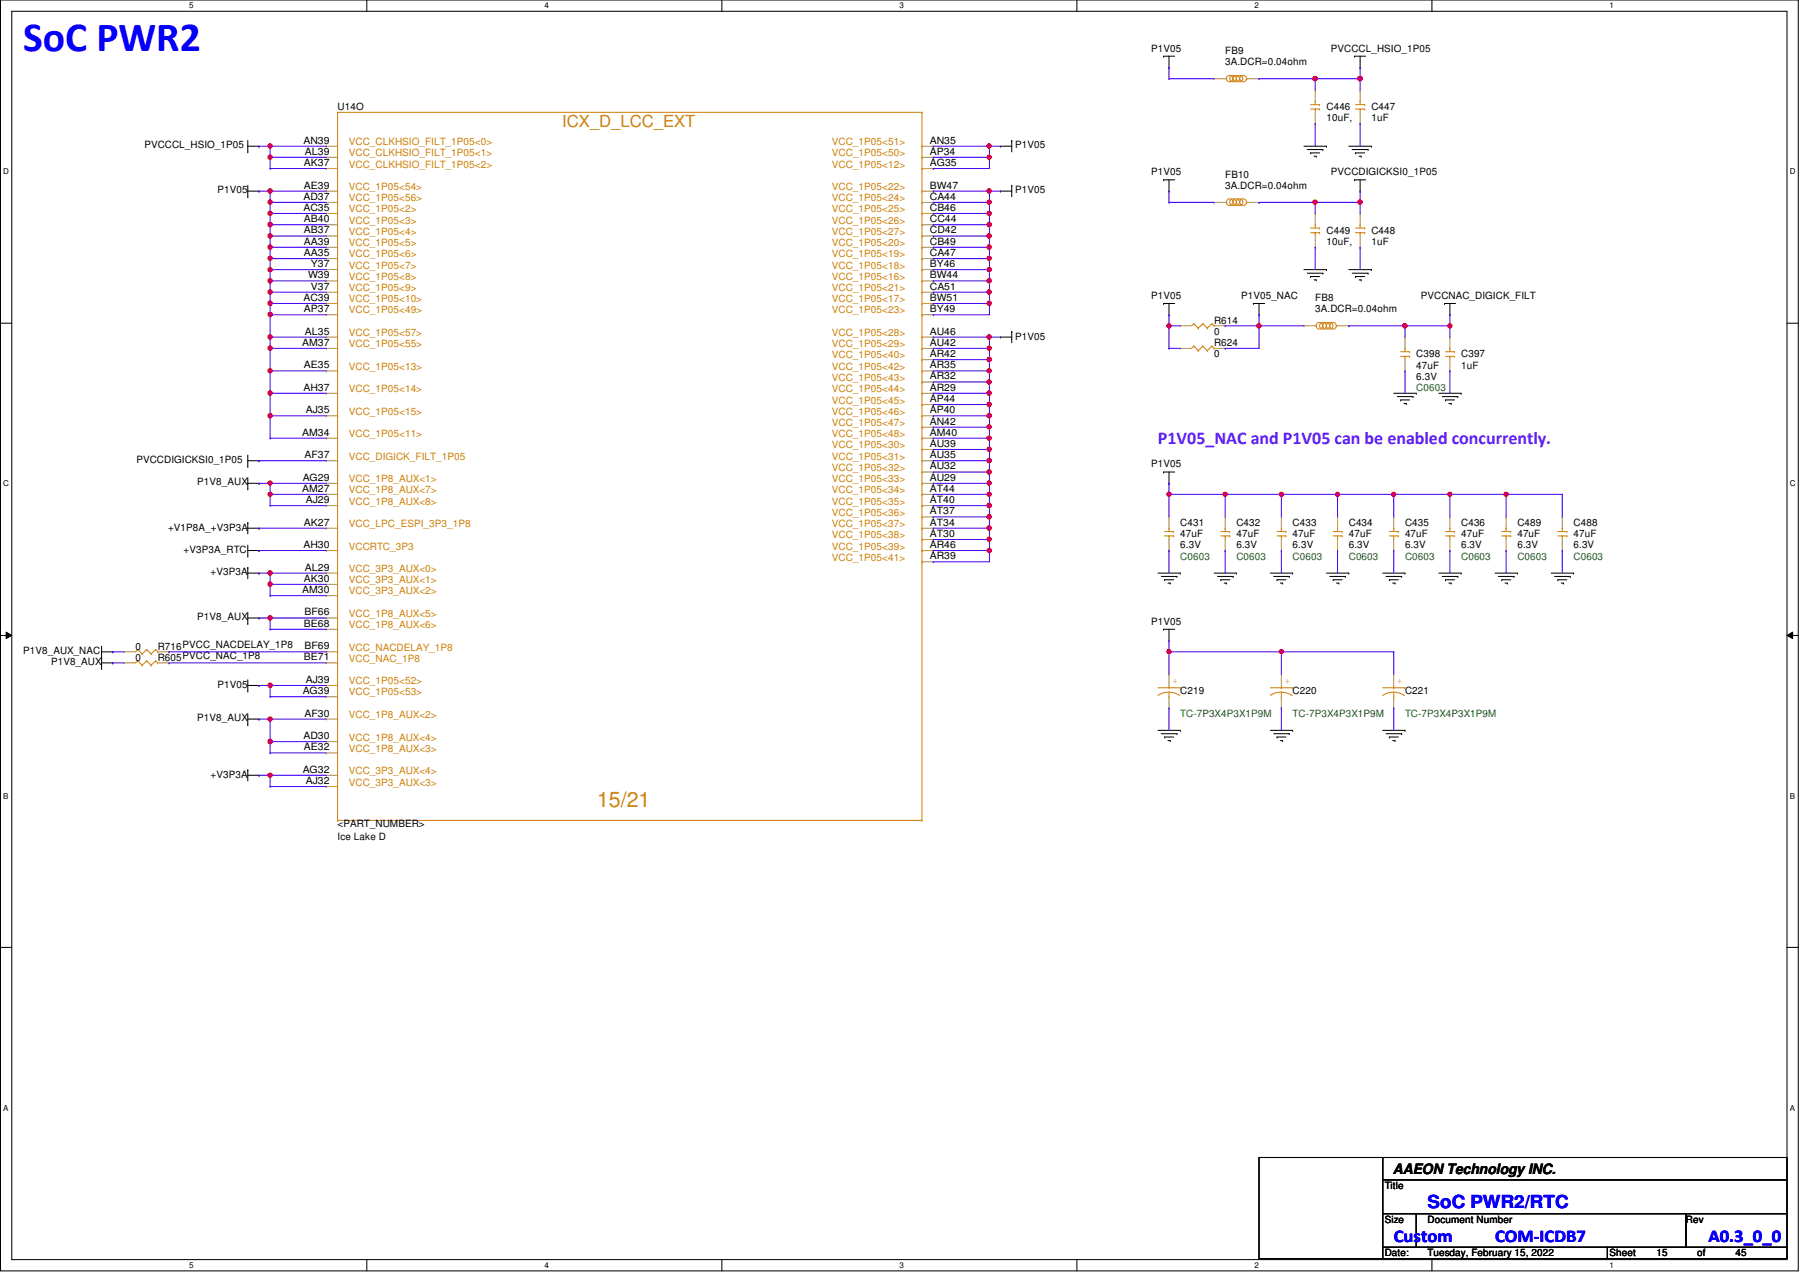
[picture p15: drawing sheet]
<svg xmlns="http://www.w3.org/2000/svg" width="297mm" height="210mm" viewBox="0 0 297 210" stroke-linecap="round" stroke-linejoin="round" font-family="sans-serif">
<defs><g id="words">
<text font-size="6.9" fill="#00f" x="3.8" y="8.4">SoC PWR2</text>
<text font-size="3.5" fill="#cc8006" x="98.5" y="133.1">15/21</text>
<text font-size="3" fill="#8000ff" x="191.1" y="73.3">P1V05_NAC and P1V05 can be enabled concurrently.</text>
<g font-size="3" fill="#00f">
<text x="235.6" y="199.3">SoC PWR2/RTC</text>
<text x="230" y="204.9">Custom</text>
<text x="246.7" y="204.9">COM-ICDB7</text>
<text x="281.9" y="204.9">A0.3_0_0</text>
</g>
<text font-size="2.8" fill="#cc8006" x="92.8" y="21">ICX_D_LCC_EXT</text>
<text font-size="2.4" x="229.8" y="193.8">AAEON Technology INC.</text>
<g font-size="1.7">
<text x="189.9" y="8.6">P1V05</text>
<text x="202.2" y="8.9">FB9</text>
<text x="202.2" y="10.8">3A.DCR=0.04ohm</text>
<text x="219.6" y="8.6">PVCCCL_HSIO_1P05</text>
<text x="50.1" y="23.7">AN39</text>
<text x="55.7" y="18.2">U14O</text>
<text x="153.5" y="23.7">AN35</text>
<text x="218.9" y="18.2">C446</text>
<text x="218.9" y="20">10uF,</text>
<text x="226.3" y="18.2">C447</text>
<text x="226.3" y="20">1uF</text>
<text x="23.8" y="24.5">PVCCCL_HSIO_1P05</text>
<text x="50.2" y="27.4">AK37</text>
<text x="50.3" y="25.5">AL39</text>
<text x="153.5" y="27.4">AG35</text>
<text x="153.5" y="25.5">AP34</text>
<text x="167.5" y="24.5">P1V05</text>
<text x="189.9" y="28.9">P1V05</text>
<text x="202.2" y="29.3">FB10</text>
<text x="219.6" y="28.9">PVCCDIGICKSI0_1P05</text>
<text x="35.9" y="31.9">P1V05</text>
<text x="50.1" y="34.8">AC35</text>
<text x="50.1" y="33">AD37</text>
<text x="50.2" y="31.1">AE39</text>
<text x="153.5" y="34.8">CB46</text>
<text x="153.5" y="33">CA44</text>
<text x="153.5" y="31.1">BW47</text>
<text x="167.5" y="31.9">P1V05</text>
<text x="202.2" y="31.2">3A.DCR=0.04ohm</text>
<text x="50.2" y="40.4">AA39</text>
<text x="50.2" y="38.5">AB37</text>
<text x="50.2" y="36.7">AB40</text>
<text x="153.5" y="40.4">CB49</text>
<text x="153.5" y="38.5">CD42</text>
<text x="153.5" y="36.7">CC44</text>
<text x="218.9" y="38.6">C449</text>
<text x="218.9" y="40.4">10uF,</text>
<text x="226.3" y="38.6">C448</text>
<text x="226.3" y="40.4">1uF</text>
<text x="50.2" y="42.2">AA35</text>
<text x="50.8" y="45.9">W39</text>
<text x="51.3" y="47.8">V37</text>
<text x="51.3" y="44.1">Y37</text>
<text x="153.5" y="47.8">CA51</text>
<text x="153.5" y="45.9">BW44</text>
<text x="153.5" y="44.1">BY46</text>
<text x="153.5" y="42.2">CA47</text>
<text x="50.1" y="49.7">AC39</text>
<text x="50.2" y="51.5">AP37</text>
<text x="153.5" y="51.5">BY49</text>
<text x="153.5" y="49.7">BW51</text>
<text x="189.9" y="49.3">P1V05</text>
<text x="200.4" y="53.4">R614</text>
<text x="204.8" y="49.3">P1V05_NAC</text>
<text x="217" y="49.7">FB8</text>
<text x="217" y="51.6">3A.DCR=0.04ohm</text>
<text x="234.5" y="49.3">PVCCNAC_DIGICK_FILT</text>
<text x="49.9" y="57.1">AM37</text>
<text x="50.3" y="55.2">AL35</text>
<text x="153.5" y="58.9">AR42</text>
<text x="153.5" y="57.1">AU42</text>
<text x="153.5" y="55.2">AU46</text>
<text x="167.5" y="56.2">P1V05</text>
<text x="200.4" y="57.1">R624</text>
<text x="200.4" y="59">0</text>
<text x="200.4" y="55.2">0</text>
<text x="233.7" y="59">C398</text>
<text x="241.1" y="59">C397</text>
<text x="50.1" y="64.5">AH37</text>
<text x="50.2" y="60.8">AE35</text>
<text x="153.5" y="64.5">AR29</text>
<text x="153.5" y="62.6">AR32</text>
<text x="153.5" y="60.8">AR35</text>
<text x="233.7" y="60.8">47uF</text>
<text x="233.7" y="62.7">6.3V</text>
<text x="241.1" y="60.8">1uF</text>
<text x="49.9" y="71.9">AM34</text>
<text x="50.5" y="68.2">AJ35</text>
<text x="153.5" y="71.9">AM40</text>
<text x="153.5" y="70.1">AN42</text>
<text x="153.5" y="68.2">AP40</text>
<text x="153.5" y="66.3">AP44</text>
<text x="22.5" y="76.4">PVCCDIGICKSI0_1P05</text>
<text x="50.2" y="75.6">AF37</text>
<text x="153.5" y="77.5">AU32</text>
<text x="153.5" y="75.6">AU35</text>
<text x="153.5" y="73.7">AU39</text>
<text x="189.9" y="77.1">P1V05</text>
<text x="32.6" y="80.1">P1V8_AUX</text>
<text x="49.9" y="81.2">AM27</text>
<text x="50" y="79.3">AG29</text>
<text x="50.5" y="83">AJ29</text>
<text x="153.5" y="83">AT40</text>
<text x="153.5" y="81.2">AT44</text>
<text x="153.5" y="79.3">AU29</text>
<text x="27.7" y="87.5">+V1P8A_+V3P3A</text>
<text x="50.2" y="86.7">AK27</text>
<text x="153.5" y="88.6">AT30</text>
<text x="153.5" y="86.7">AT34</text>
<text x="153.5" y="84.9">AT37</text>
<text x="194.8" y="86.8">C431</text>
<text x="194.8" y="88.6">47uF</text>
<text x="204" y="86.8">C432</text>
<text x="204" y="88.6">47uF</text>
<text x="213.3" y="86.8">C433</text>
<text x="213.3" y="88.6">47uF</text>
<text x="222.6" y="86.8">C434</text>
<text x="222.6" y="88.6">47uF</text>
<text x="231.9" y="86.8">C435</text>
<text x="231.9" y="88.6">47uF</text>
<text x="241.1" y="86.8">C436</text>
<text x="241.1" y="88.6">47uF</text>
<text x="250.4" y="86.8">C489</text>
<text x="250.4" y="88.6">47uF</text>
<text x="259.7" y="86.8">C488</text>
<text x="259.7" y="88.6">47uF</text>
<text x="30.3" y="91.2">+V3P3A_RTC</text>
<text x="34.8" y="95">+V3P3A</text>
<text x="50.1" y="90.4">AH30</text>
<text x="50.3" y="94.1">AL29</text>
<text x="153.5" y="92.3">AR39</text>
<text x="153.5" y="90.4">AR46</text>
<text x="194.8" y="90.5">6.3V</text>
<text x="204" y="90.5">6.3V</text>
<text x="213.3" y="90.5">6.3V</text>
<text x="222.6" y="90.5">6.3V</text>
<text x="231.9" y="90.5">6.3V</text>
<text x="241.1" y="90.5">6.3V</text>
<text x="250.4" y="90.5">6.3V</text>
<text x="259.7" y="90.5">6.3V</text>
<text x="49.9" y="97.9">AM30</text>
<text x="50.2" y="96">AK30</text>
<text x="50.2" y="101.6">BF66</text>
<text x="3.8" y="107.9">P1V8_AUX_NAC</text>
<text x="22.3" y="107.2">0</text>
<text x="26" y="107.2">R716PVCC_NACDELAY_1P8</text>
<text x="32.6" y="102.4">P1V8_AUX</text>
<text x="50.2" y="103.4">BE68</text>
<text x="50.2" y="107.1">BF69</text>
<text x="189.9" y="103.1">P1V05</text>
<text x="8.4" y="109.8">P1V8_AUX</text>
<text x="22.3" y="109.1">0</text>
<text x="26" y="109.1">R605PVCC_NAC_1P8</text>
<text x="35.9" y="113.5">P1V05</text>
<text x="50.2" y="109">BE71</text>
<text x="50.5" y="112.7">AJ39</text>
<text x="32.6" y="119">P1V8_AUX</text>
<text x="50" y="114.6">AG39</text>
<text x="50.2" y="118.2">AF30</text>
<text x="194.8" y="114.6">C219</text>
<text x="213.3" y="114.6">C220</text>
<text x="231.9" y="114.6">C221</text>
<text x="50.1" y="122">AD30</text>
<text x="50.2" y="123.8">AE32</text>
<text x="34.8" y="128.3">+V3P3A</text>
<text x="50" y="127.5">AG32</text>
<text x="50.5" y="129.4">AJ32</text>
<text x="55.7" y="136.5">&lt;PART_NUMBER&gt;</text>
<text x="55.7" y="138.7">Ice Lake D</text>
<text x="228.5" y="196.2">Title</text>
<text x="228.5" y="201.8">Size</text>
<text x="235.6" y="201.8">Document Number</text>
<text x="278.2" y="201.8">Rev</text>
<text x="228.5" y="207.3">Date:</text>
<text x="235.6" y="207.3">Tuesday, February 15, 2022</text>
<text x="265.6" y="207.3">Sheet</text>
<text x="273.4" y="207.3">15</text>
<text x="280.1" y="207.3">of</text>
<text x="286.4" y="207.3">45</text>
</g>
<g font-size="1.7" fill="#cc8006">
<text x="57.6" y="23.9">VCC_CLKHSIO_FILT_1P05&lt;0&gt;</text>
<text x="137.3" y="23.9">VCC_1P05&lt;51&gt;</text>
<text x="57.6" y="25.8">VCC_CLKHSIO_FILT_1P05&lt;1&gt;</text>
<text x="57.6" y="27.6">VCC_CLKHSIO_FILT_1P05&lt;2&gt;</text>
<text x="137.3" y="27.6">VCC_1P05&lt;12&gt;</text>
<text x="137.3" y="25.8">VCC_1P05&lt;50&gt;</text>
<text x="57.6" y="35.1">VCC_1P05&lt;2&gt;</text>
<text x="57.6" y="31.3">VCC_1P05&lt;54&gt;</text>
<text x="57.6" y="33.2">VCC_1P05&lt;56&gt;</text>
<text x="137.3" y="31.3">VCC_1P05&lt;22&gt;</text>
<text x="137.3" y="33.2">VCC_1P05&lt;24&gt;</text>
<text x="137.3" y="35.1">VCC_1P05&lt;25&gt;</text>
<text x="57.6" y="36.9">VCC_1P05&lt;3&gt;</text>
<text x="57.6" y="38.8">VCC_1P05&lt;4&gt;</text>
<text x="57.6" y="40.6">VCC_1P05&lt;5&gt;</text>
<text x="137.3" y="40.6">VCC_1P05&lt;20&gt;</text>
<text x="137.3" y="36.9">VCC_1P05&lt;26&gt;</text>
<text x="137.3" y="38.8">VCC_1P05&lt;27&gt;</text>
<text x="57.6" y="42.5">VCC_1P05&lt;6&gt;</text>
<text x="57.6" y="44.3">VCC_1P05&lt;7&gt;</text>
<text x="57.6" y="46.2">VCC_1P05&lt;8&gt;</text>
<text x="137.3" y="46.2">VCC_1P05&lt;16&gt;</text>
<text x="137.3" y="44.3">VCC_1P05&lt;18&gt;</text>
<text x="137.3" y="42.5">VCC_1P05&lt;19&gt;</text>
<text x="57.6" y="48">VCC_1P05&lt;9&gt;</text>
<text x="57.6" y="49.9">VCC_1P05&lt;10&gt;</text>
<text x="57.6" y="51.7">VCC_1P05&lt;49&gt;</text>
<text x="137.3" y="49.9">VCC_1P05&lt;17&gt;</text>
<text x="137.3" y="48">VCC_1P05&lt;21&gt;</text>
<text x="137.3" y="51.7">VCC_1P05&lt;23&gt;</text>
<text x="57.6" y="57.3">VCC_1P05&lt;55&gt;</text>
<text x="57.6" y="55.5">VCC_1P05&lt;57&gt;</text>
<text x="137.3" y="55.5">VCC_1P05&lt;28&gt;</text>
<text x="137.3" y="57.3">VCC_1P05&lt;29&gt;</text>
<text x="137.3" y="59.1">VCC_1P05&lt;40&gt;</text>
<text x="57.6" y="61">VCC_1P05&lt;13&gt;</text>
<text x="57.6" y="64.7">VCC_1P05&lt;14&gt;</text>
<text x="137.3" y="61">VCC_1P05&lt;42&gt;</text>
<text x="137.3" y="62.9">VCC_1P05&lt;43&gt;</text>
<text x="137.3" y="64.7">VCC_1P05&lt;44&gt;</text>
<text x="57.6" y="68.4">VCC_1P05&lt;15&gt;</text>
<text x="137.3" y="66.6">VCC_1P05&lt;45&gt;</text>
<text x="137.3" y="68.4">VCC_1P05&lt;46&gt;</text>
<text x="137.3" y="70.3">VCC_1P05&lt;47&gt;</text>
<text x="57.6" y="75.9">VCC_DIGICK_FILT_1P05</text>
<text x="57.6" y="72.1">VCC_1P05&lt;11&gt;</text>
<text x="137.3" y="74">VCC_1P05&lt;30&gt;</text>
<text x="137.3" y="75.9">VCC_1P05&lt;31&gt;</text>
<text x="137.3" y="77.7">VCC_1P05&lt;32&gt;</text>
<text x="137.3" y="72.1">VCC_1P05&lt;48&gt;</text>
<text x="57.6" y="79.5">VCC_1P8_AUX&lt;1&gt;</text>
<text x="57.6" y="81.4">VCC_1P8_AUX&lt;7&gt;</text>
<text x="57.6" y="83.3">VCC_1P8_AUX&lt;8&gt;</text>
<text x="137.3" y="79.5">VCC_1P05&lt;33&gt;</text>
<text x="137.3" y="81.4">VCC_1P05&lt;34&gt;</text>
<text x="137.3" y="83.3">VCC_1P05&lt;35&gt;</text>
<text x="57.6" y="87">VCC_LPC_ESPI_3P3_1P8</text>
<text x="137.3" y="85.1">VCC_1P05&lt;36&gt;</text>
<text x="137.3" y="87">VCC_1P05&lt;37&gt;</text>
<text x="137.3" y="88.8">VCC_1P05&lt;38&gt;</text>
<text x="57.6" y="94.4">VCC_3P3_AUX&lt;0&gt;</text>
<text x="57.6" y="90.7">VCCRTC_3P3</text>
<text x="137.3" y="90.7">VCC_1P05&lt;39&gt;</text>
<text x="137.3" y="92.5">VCC_1P05&lt;41&gt;</text>
<text x="57.6" y="96.2">VCC_3P3_AUX&lt;1&gt;</text>
<text x="57.6" y="98.1">VCC_3P3_AUX&lt;2&gt;</text>
<text x="57.6" y="101.8">VCC_1P8_AUX&lt;5&gt;</text>
<text x="57.6" y="107.4">VCC_NACDELAY_1P8</text>
<text x="57.6" y="103.7">VCC_1P8_AUX&lt;6&gt;</text>
<text x="57.6" y="109.2">VCC_NAC_1P8</text>
<text x="57.6" y="112.9">VCC_1P05&lt;52&gt;</text>
<text x="193.5" y="112.9">+</text>
<text x="212" y="112.9">+</text>
<text x="230.6" y="112.9">+</text>
<text x="57.6" y="118.5">VCC_1P8_AUX&lt;2&gt;</text>
<text x="57.6" y="114.8">VCC_1P05&lt;53&gt;</text>
<text x="57.6" y="124">VCC_1P8_AUX&lt;3&gt;</text>
<text x="57.6" y="122.2">VCC_1P8_AUX&lt;4&gt;</text>
<text x="57.6" y="129.6">VCC_3P3_AUX&lt;3&gt;</text>
<text x="57.6" y="127.8">VCC_3P3_AUX&lt;4&gt;</text>
</g>
<g font-size="1.7" fill="#008000">
<text x="233.7" y="64.5">C0603</text>
<text x="194.8" y="92.3">C0603</text>
<text x="204" y="92.3">C0603</text>
<text x="213.3" y="92.3">C0603</text>
<text x="222.6" y="92.3">C0603</text>
<text x="231.9" y="92.3">C0603</text>
<text x="241.1" y="92.3">C0603</text>
<text x="250.4" y="92.3">C0603</text>
<text x="259.7" y="92.3">C0603</text>
<text x="194.8" y="118.3">TC-7P3X4P3X1P9M</text>
<text x="213.3" y="118.3">TC-7P3X4P3X1P9M</text>
<text x="231.9" y="118.3">TC-7P3X4P3X1P9M</text>
</g>
<g font-size="1.3">
<text x="31.2" y="1.4">5</text>
<text x="89.8" y="1.4">4</text>
<text x="148.4" y="1.4">3</text>
<text x="207" y="1.4">2</text>
<text x="265.6" y="1.4">1</text>
<text x=".5" y="28.8">D</text>
<text x="295.4" y="28.8">D</text>
<text x=".5" y="80.3">C</text>
<text x="295.4" y="80.3">C</text>
<text x=".5" y="131.8">B</text>
<text x="295.4" y="131.8">B</text>
<text x=".5" y="183.3">A</text>
<text x="295.4" y="183.3">A</text>
<text x="31.2" y="209.3">5</text>
<text x="89.8" y="209.3">4</text>
<text x="148.4" y="209.3">3</text>
<text x="207" y="209.3">2</text>
<text x="265.6" y="209.3">1</text>
</g>
</g></defs>
<path d="M.1 0h296.7v209.7h-296.7zM1.9 1.9h293v206h-293z" fill="none" stroke="#000" stroke-width=".17"/>
<g fill="#fff">
<path d="M31.2 .2h.8v1.5h-.8z"/>
<path d="M31.2 208.1h.8v1.4h-.8z"/>
</g>
<path d="M60.5 0v1.9M60.5 207.9v1.8" fill="none" stroke="#000" stroke-width=".17"/>
<g fill="#fff">
<path d="M89.8 .2h.7v1.5h-.7z"/>
<path d="M89.8 208.1h.7v1.4h-.7z"/>
</g>
<path d="M119.1 0v1.9M119.1 207.9v1.8" fill="none" stroke="#000" stroke-width=".17"/>
<g fill="#fff">
<path d="M148.4 .2h.7v1.5h-.7z"/>
<path d="M148.4 208.1h.7v1.4h-.7z"/>
</g>
<path d="M177.7 0v1.9M177.7 207.9v1.8" fill="none" stroke="#000" stroke-width=".17"/>
<g fill="#fff">
<path d="M207 .2h.7v1.5h-.7z"/>
<path d="M207 208.1h.7v1.4h-.7z"/>
</g>
<path d="M236.3 0v1.9M236.3 207.9v1.8" fill="none" stroke="#000" stroke-width=".17"/>
<g fill="#fff">
<path d="M265.6 .2h.7v1.5h-.7z"/>
<path d="M265.6 208.1h.7v1.4h-.7z"/>
<path d="M.5 27.6h1v1.5h-1z"/>
<path d="M295.4 27.6h.9v1.5h-.9z"/>
<path d="M.5 79.1h1v1.5h-1z"/>
<path d="M295.4 79.1h.9v1.5h-.9z"/>
</g>
<path d="M.1 53.3h1.8M294.9 53.3h1.9" fill="none" stroke="#000" stroke-width=".17"/>
<g fill="#fff">
<path d="M.5 130.6h.9v1.5h-.9z"/>
<path d="M295.4 130.6h.8v1.5h-.8z"/>
</g>
<path d="M.1 104.9h1.8M1 104.3l.9 .6-.9 .5zM294.9 104.9l.9-.6v1.1zM294.9 104.9h1.9" fill="none" stroke="#000" stroke-width=".17"/>
<path d="M1 104.3l.9 .6-.9 .5zM294.9 104.9l.9-.6v1.1z" fill="#000"/>
<g fill="#fff">
<path d="M.5 182.1h.9v1.5h-.9z"/>
<path d="M295.4 182.1h.8v1.5h-.8z"/>
</g>
<g fill="none" stroke="#000" stroke-width=".17">
<path d="M192 9.3h.1M192 9.3h1.8M192.9 11.1h.1M192.9 9.3v1.8M223.5 9.3h.1M223.5 9.3h1.9M224.4 11.1h.1M224.4 9.3v1.8M40.9 32.5h.1M40.9 25.1h.1M40.9 24.1h1.9M40.9 31.5h1.9"/>
<path d="M40.9 23.2v1.9M40.9 30.6v1.9M42.8 31.5h.1M42.8 24.1h.1M165.1 24.1h.1M165.1 31.5h.1M165.1 24.1h1.9M165.1 31.5h1.9M167 23.2h.1M167 30.6h.1M167 23.2v1.9M167 30.6v1.9"/>
<path d="M192 29.7h.1M192 29.7h1.8M192.9 31.5h.1M192.9 29.7v1.8M215.2 24.1h3.7M215.7 24.7h2.6M216.3 25.2h.1M216.3 25.2h1.5M216.8 25.8h.4M217.2 25.8h.1M218.3 24.7h.1M218.9 24.1h.1"/>
<path d="M222.6 24.1h3.7M223.1 24.7h2.7M223.5 29.7h.1M223.5 29.7h1.9M223.7 25.2h.1M223.7 25.2h1.5M224.3 25.8h.3M224.4 31.5h.1M224.4 29.7v1.8M224.6 25.8h.1M225.8 24.7h.1M226.3 24.1h.1"/>
<path d="M165.1 55.6h.1M165.1 55.6h1.9M167 54.7h.1M167 54.7v1.9M192 50.1h.1M192 50.1h1.8M192.9 51.9h.1M192.9 50.1v1.8M206.8 50.1h.1M206.8 50.1h1.9M207.8 51.9h.1M207.8 50.1v1.8"/>
<path d="M215.2 44.5h3.7M215.7 45.1h2.6M216.3 45.6h.1M216.3 45.6h1.5M216.8 46.2h.4M217.2 46.2h.1M218.3 45.1h.1M218.9 44.5h.1M222.6 44.5h3.7M223.1 45.1h2.7M223.7 45.6h.1M223.7 45.6h1.5"/>
<path d="M224.3 46.2h.3M224.6 46.2h.1M225.8 45.1h.1M226.3 44.5h.1M238.4 50.1h.1M238.4 50.1h1.8M239.3 51.9h.1M239.3 50.1v1.8M40.9 77h.1M40.9 75.1v1.9M40.9 78.8v1.9M40.9 76h1.9"/>
<path d="M40.9 79.8h1.9M42.8 76h.1M42.8 79.8h.1M192 77.9h.1M192 77.9h1.8M192.9 79.8h.1M192.9 77.9v1.9M230 64.9h3.7M230.6 65.4h2.6M231.1 66h.1M231.1 66h1.5M231.7 66.6h.4"/>
<path d="M232.1 66.6h.1M233.2 65.4h.1M233.7 64.9h.1M237.4 64.9h3.7M238 65.4h2.6M238.5 66h.1M238.5 66h1.5M239.1 66.6h.4M239.5 66.6h.1M240.6 65.4h.1M241.1 64.9h.1M40.9 80.7h.1"/>
<path d="M40.9 91.8h.1M40.9 86.2h.1M40.9 93.6h.1M40.9 86.2v1.9M40.9 90v1.8M40.9 93.6v1.9M40.9 90.8h1.9M40.9 87.2h1.9M40.9 94.6h1.9M42.8 90.8h.1M42.8 87.2h.1M42.8 94.6h.1"/>
<path d="M191.1 94.6h3.7M191.6 95.1h2.6M192.2 95.7h.1M192.2 95.7h1.5M192.7 96.2h.4M193.1 96.2h.1M194.2 95.1h.1M194.8 94.6h.1M200.4 94.6h3.6M200.9 95.1h2.6M201.5 95.7h.1M201.5 95.7h1.4"/>
<path d="M202 96.2h.4M202.4 96.2h.1M203.5 95.1h.1M204 94.6h.1M209.6 94.6h3.7M210.2 95.1h2.6M210.7 95.7h.1M210.7 95.7h1.5M211.3 96.2h.4M211.7 96.2h.1M212.8 95.1h.1M213.3 94.6h.1"/>
<path d="M218.9 94.6h3.7M219.5 95.1h2.5M220 95.7h.1M220 95.7h1.5M220.6 96.2h.3M220.9 96.2h.1M222 95.1h.1M222.6 94.6h.1M228.2 94.6h3.7M228.7 95.1h2.6M229.3 95.7h.1M229.3 95.7h1.5"/>
<path d="M229.8 96.2h.4M230.2 96.2h.1M231.3 95.1h.1M231.9 94.6h.1M237.4 94.6h3.7M238 95.1h2.6M238.5 95.7h.1M238.5 95.7h1.5M239.1 96.2h.4M239.5 96.2h.1M240.6 95.1h.1M241.1 94.6h.1"/>
<path d="M246.7 94.6h3.7M247.3 95.1h2.5M247.8 95.7h.1M247.8 95.7h1.5M248.4 96.2h.3M248.7 96.2h.1M249.8 95.1h.1M250.4 94.6h.1M256 94.6h3.7M256.5 95.1h2.6M257.1 95.7h.1M257.1 95.7h1.5"/>
<path d="M257.6 96.2h.4M258 96.2h.1M259.1 95.1h.1M259.7 94.6h.1M16.8 110.3h.1M16.8 108.5h.1M16.8 109.4h1.8M16.8 106.6v3.7M16.8 107.6h1.8M18.6 109.4h.1M18.6 107.6h.1M40.9 114h.1"/>
<path d="M40.9 102.9h.1M40.9 119.6h.1M40.9 101v1.9M40.9 112.2v1.8M40.9 117.8v1.8M40.9 113.1h1.9M40.9 102h1.9M40.9 118.7h1.9M42.8 113.1h.1M42.8 102h.1M42.8 118.7h.1M192 103.8h.1"/>
<path d="M192 103.8h1.8M192.9 105.7h.1M192.9 103.8v1.9M40.9 127h.1M40.9 127v1.9M40.9 127.9h1.9M42.8 127.9h.1M191.1 120.5h3.7M191.6 121.1h2.6M192.2 121.6h.1M192.2 121.6h1.5M192.7 122.2h.4"/>
<path d="M193.1 122.2h.1M194.2 121.1h.1M194.8 120.5h.1M209.6 120.5h3.7M210.2 121.1h2.6M210.7 121.6h.1M210.7 121.6h1.5M211.3 122.2h.4M211.7 122.2h.1M212.8 121.1h.1M213.3 120.5h.1M228.2 120.5h3.7"/>
<path d="M228.7 121.1h2.6M229.3 121.6h.1M229.3 121.6h1.5M229.8 122.2h.4M230.2 122.2h.1M231.3 121.1h.1M231.9 120.5h.1M.1 156.3h1.8M294.9 156.3h1.9M207.8 191h20.4v16.7h-20.4zM228.2 191h66.7v3.7h-66.7zM228.2 194.7h66.7v5.6h-66.7z"/>
<path d="M228.2 200.3h5.5v5.5h-5.5zM228.2 205.8h37.1v1.9h-37.1zM233.7 200.3h44.5v5.5h-44.5zM265.3 205.8h29.6v1.9h-29.6zM278.2 200.3h16.7v5.5h-16.7z"/>
</g>
<g fill="none" stroke="#cc8006" stroke-width=".17">
<path d="M55.7 18.5h.1M55.7 18.5v116.9M55.7 18.5h96.4M152.1 18.5h.1M152.1 18.5v116.9M202.2 13h.2M202.4 13h.1M205.7 13h.1M205.7 13h.2M216.3 17.3h1.5M216.3 18h1.5M217 16.7h.1"/>
<path d="M217 18h.1M217 16.7v.6M217 18v.5M217.8 17.3h.1M217.8 18h.1M223.7 17.3h1.5M223.7 18h1.5M224.4 16.7h.1M224.4 18h.1M224.4 16.7v.6M224.4 18v.5M225.2 17.3h.1"/>
<path d="M225.2 18h.1M55.7 24.1h.1M55.7 26h.1M55.7 27.8h.1M55.7 35.2h.1M55.7 37.1h.1M55.7 38.9h.1M55.7 31.5h.1M55.7 33.4h.1M152.1 27.8h.1M152.1 31.5h.1M152.1 33.4h.1"/>
<path d="M152.1 35.2h.1M152.1 37.1h.1M152.1 38.9h.1M152.1 26h.1M152.1 24.1h.1M202.2 33.4h.2M202.4 33.4h.1M205.7 33.4h.1M205.7 33.4h.2M216.3 37.6h1.5M216.3 38.4h1.5M217 37.1h.1"/>
<path d="M217 38.4h.1M217 37.1v.5M217 38.4v.5M217.8 37.6h.1M217.8 38.4h.1M223.7 37.6h1.5M223.7 38.4h1.5M224.4 37.1h.1M224.4 38.4h.1M224.4 37.1v.5M224.4 38.4v.5M225.2 37.6h.1"/>
<path d="M225.2 38.4h.1M55.7 40.8h.1M55.7 42.7h.1M55.7 44.5h.1M55.7 46.4h.1M55.7 48.2h.1M55.7 50.1h.1M55.7 51.9h.1M55.7 57.5h.1M55.7 55.6h.1M152.1 46.4h.1M152.1 50.1h.1"/>
<path d="M152.1 44.5h.1M152.1 42.7h.1M152.1 40.8h.1M152.1 48.2h.1M152.1 51.9h.1M152.1 55.6h.1M152.1 57.5h.1M152.1 59.4h.1M197 57.1h.1M197 53.4h.1M197 57.1l-.4 .4M197 57.1l.7 .8"/>
<path d="M197 53.4l-.4 .4M197 53.4l.7 .7M197.7 57.9h.1M197.7 54.1h.1M198.5 57.1h.1M198.5 53.4h.1M198.5 57.1l-.8 .8M198.5 57.1l.7 .8M198.5 53.4l-.8 .7M198.5 53.4l.7 .7M199.2 57.9h.1M199.2 54.1h.1"/>
<path d="M200 57.1h.1M200 53.4h.1M200 57.1l-.8 .8M200 57.1l.4 .4M200 53.4l-.8 .7M200 53.4l.4 .4M200.4 57.5h.1M200.4 53.8h.1M217 53.8h.2M217.2 53.8h.1M220.6 53.8h.1M231.1 58h1.5"/>
<path d="M231.1 58.8h1.5M231.9 57.5h.1M231.9 58.8h.1M231.9 57.5v.5M231.9 58.8v.6M232.6 58h.1M232.6 58.8h.1M238.5 58h1.5M238.5 58.8h1.5M239.3 57.5h.1M239.3 58.8h.1M239.3 57.5v.5"/>
<path d="M239.3 58.8v.6M240 58h.1M240 58.8h.1M55.7 76h.1M55.7 79.8h.1M55.7 72.3h.1M55.7 61.2h.1M55.7 64.9h.1M55.7 68.6h.1M152.1 74.2h.1M152.1 76h.1M152.1 77.9h.1"/>
<path d="M152.1 79.8h.1M152.1 61.2h.1M152.1 63h.1M152.1 64.9h.1M152.1 66.8h.1M152.1 68.6h.1M152.1 70.5h.1M152.1 72.3h.1M55.7 87.2h.1M55.7 94.6h.1M55.7 96.4h.1M55.7 98.3h.1"/>
<path d="M55.7 81.6h.1M55.7 83.4h.1M55.7 90.8h.1M152.1 81.6h.1M152.1 83.4h.1M152.1 85.3h.1M152.1 87.2h.1M152.1 89h.1M152.1 90.8h.1M152.1 92.7h.1M192.2 87.7h1.5M192.2 88.4h1.5"/>
<path d="M192.9 87.2h.1M192.9 88.4h.1M192.9 87.2v.5M192.9 88.4v.6M193.7 87.7h.1M193.7 88.4h.1M201.5 87.7h1.4M201.5 88.4h1.4M202.2 87.2h.1M202.2 88.4h.1M202.2 87.2v.5M202.2 88.4v.6"/>
<path d="M202.9 87.7h.1M202.9 88.4h.1M210.7 87.7h1.5M210.7 88.4h1.5M211.5 87.2h.1M211.5 88.4h.1M211.5 87.2v.5M211.5 88.4v.6M212.2 87.7h.1M212.2 88.4h.1M220 87.7h1.5M220 88.4h1.5"/>
<path d="M220.7 87.2h.1M220.7 88.4h.1M220.7 87.2v.5M220.7 88.4v.6M221.5 87.7h.1M221.5 88.4h.1M229.3 87.7h1.5M229.3 88.4h1.5M230 87.2h.1M230 88.4h.1M230 87.2v.5M230 88.4v.6"/>
<path d="M230.8 87.7h.1M230.8 88.4h.1M238.5 87.7h1.5M238.5 88.4h1.5M239.3 87.2h.1M239.3 88.4h.1M239.3 87.2v.5M239.3 88.4v.6M240 87.7h.1M240 88.4h.1M247.8 87.7h1.5M247.8 88.4h1.5"/>
<path d="M248.5 87.2h.1M248.5 88.4h.1M248.5 87.2v.5M248.5 88.4v.6M249.3 87.7h.1M249.3 88.4h.1M257.1 87.7h1.5M257.1 88.4h1.5M257.8 87.2h.1M257.8 88.4h.1M257.8 87.2v.5M257.8 88.4v.6"/>
<path d="M258.6 87.7h.1M258.6 88.4h.1M22.7 109.1h.1M22.7 107.2h.1M22.7 109.1l-.4 .3M22.7 109.1l.7 .7M22.7 107.2l-.4 .4M22.7 107.2l.7 .7M23.4 109.8h.1M23.4 107.9h.1M24.2 109.1h.1M24.2 107.2h.1"/>
<path d="M24.2 109.1l-.8 .7M24.2 109.1l.7 .7M24.2 107.2l-.8 .7M24.2 107.2l.7 .7M24.9 109.8h.1M24.9 107.9h.1M25.7 109.1h.1M25.7 107.2h.1M25.7 109.1l-.8 .7M25.7 109.1l.3 .3M25.7 107.2l-.8 .7M25.7 107.2l.3 .4"/>
<path d="M26 109.4h.1M26 107.6h.1M55.7 109.4h.1M55.7 107.6h.1M55.7 118.7h.1M55.7 102h.1M55.7 103.8h.1M55.7 113.1h.1M55.7 115h.1M191.1 113.5h3.7M192.9 115h.1M192.9 113.5h.1"/>
<path d="M192.9 114.2l-1.1 .2-.7 .4M192.9 114.2l1.1 .2 .7 .4M192.9 113.1v.4M192.9 114.2v.8M194.8 113.5h.1M209.6 113.5h3.7M211.5 115h.1M211.5 113.5h.1M211.5 114.2l-1.2 .2-.7 .4M211.5 114.2l1.1 .2 .6 .4M211.5 113.1v.4M211.5 114.2v.8"/>
<path d="M213.3 113.5h.1M228.2 113.5h3.7M230 115h.1M230 113.5h.1M230 114.2l-1.2 .2-.6 .4M230 114.2l1.1 .2 .7 .4M230 113.1v.4M230 114.2v.8M231.9 113.5h.1M55.7 129.8h.1M55.7 127.9h.1M55.7 124.2h.1"/>
<path d="M55.7 122.4h.1M55.7 135.4h.1M55.7 135.4h96.4M152.1 135.4h.1"/>
<circle cx="202.9" cy="13" r=".54"/>
<circle cx="203.5" cy="13" r=".54"/>
<circle cx="204" cy="13" r=".54"/>
<circle cx="204.6" cy="13" r=".54"/>
<circle cx="205.1" cy="13" r=".55"/>
<circle cx="202.9" cy="33.4" r=".55"/>
<circle cx="203.5" cy="33.4" r=".55"/>
<circle cx="204" cy="33.4" r=".55"/>
<circle cx="204.6" cy="33.4" r=".55"/>
<circle cx="205.1" cy="33.4" r=".56"/>
<circle cx="217.7" cy="53.8" r=".55"/>
<circle cx="218.3" cy="53.8" r=".56"/>
<circle cx="218.9" cy="53.8" r=".56"/>
<circle cx="219.4" cy="53.8" r=".55"/>
<circle cx="220" cy="53.8" r=".55"/>
</g>
<g fill="none" stroke="#a84" stroke-width=".17">
<path d="M200.4 13h.1M200.4 13h1.8M205.9 13h1.9M207.8 13h.1M217 14.9h.1M217 14.9v1.8M217 18.5v1.9M224.4 14.9h.1M224.4 14.9v1.8M224.4 18.5v1.9M53.8 38.9h.1M53.8 37.1h.1"/>
<path d="M53.8 35.2h.1M53.8 33.4h.1M53.8 31.5h.1M53.8 27.8h.1M53.8 26h.1M53.8 24.1h.1M53.8 38.9h1.9M53.8 37.1h1.9M53.8 35.2h1.9M53.8 33.4h1.9M53.8 31.5h1.9M53.8 27.8h1.9"/>
<path d="M53.8 26h1.9M53.8 24.1h1.9M152.1 38.9h1.9M152.1 37.1h1.9M152.1 35.2h1.9M152.1 33.4h1.9M152.1 31.5h1.9M152.1 27.8h1.9M152.1 26h1.9M152.1 24.1h1.9M154 38.9h.1M154 37.1h.1"/>
<path d="M154 35.2h.1M154 33.4h.1M154 31.5h.1M154 27.8h.1M154 26h.1M154 24.1h.1M200.4 33.4h.1M200.4 33.4h1.8M205.9 33.4h1.9M207.8 33.4h.1M217 35.2h.1M217 20.4h.1"/>
<path d="M217 35.2v1.9M217 38.9v1.9M224.4 20.4h.1M224.4 35.2h.1M224.4 35.2v1.9M224.4 38.9v1.9M53.8 57.5h.1M53.8 55.6h.1M53.8 51.9h.1M53.8 50.1h.1M53.8 48.2h.1M53.8 46.4h.1"/>
<path d="M53.8 44.5h.1M53.8 42.7h.1M53.8 40.8h.1M53.8 57.5h1.9M53.8 55.6h1.9M53.8 51.9h1.9M53.8 50.1h1.9M53.8 48.2h1.9M53.8 46.4h1.9M53.8 44.5h1.9M53.8 42.7h1.9M53.8 40.8h1.9"/>
<path d="M152.1 57.5h1.9M152.1 55.6h1.9M152.1 51.9h1.9M152.1 50.1h1.9M152.1 48.2h1.9M152.1 46.4h1.9M152.1 44.5h1.9M152.1 42.7h1.9M152.1 40.8h1.9M152.1 59.4h1.9M154 59.4h.1M154 57.5h.1"/>
<path d="M154 55.6h.1M154 51.9h.1M154 50.1h.1M154 48.2h.1M154 46.4h.1M154 44.5h.1M154 42.7h.1M154 40.8h.1M194.8 57.5h.1M194.8 53.8h.1M194.8 53.8h1.8M194.8 57.5h1.8"/>
<path d="M200.4 53.8h1.8M200.4 57.5h1.8M202.2 57.5h.1M202.2 53.8h.1M215.2 53.8h.1M215.2 53.8h1.8M217 40.8h.1M220.7 53.8h1.9M222.6 53.8h.1M224.4 40.8h.1M231.9 55.6h.1M231.9 55.6v1.9"/>
<path d="M231.9 59.4v1.8M239.3 55.6h.1M239.3 55.6v1.9M239.3 59.4v1.8M53.8 79.8h.1M53.8 76h.1M53.8 72.3h.1M53.8 68.6h.1M53.8 64.9h.1M53.8 61.2h.1M53.8 79.8h1.9M53.8 76h1.9"/>
<path d="M53.8 72.3h1.9M53.8 68.6h1.9M53.8 64.9h1.9M53.8 61.2h1.9M152.1 79.8h1.9M152.1 76h1.9M152.1 72.3h1.9M152.1 68.6h1.9M152.1 64.9h1.9M152.1 61.2h1.9M152.1 77.9h1.9M152.1 74.2h1.9"/>
<path d="M152.1 70.5h1.9M152.1 66.8h1.9M152.1 63h1.9M154 79.8h.1M154 77.9h.1M154 76h.1M154 74.2h.1M154 72.3h.1M154 70.5h.1M154 68.6h.1M154 66.8h.1M154 64.9h.1"/>
<path d="M154 63h.1M154 61.2h.1M231.9 61.2h.1M239.3 61.2h.1M53.8 98.3h.1M53.8 96.4h.1M53.8 94.6h.1M53.8 90.8h.1M53.8 87.2h.1M53.8 83.4h.1M53.8 81.6h.1M53.8 98.3h1.9"/>
<path d="M53.8 96.4h1.9M53.8 94.6h1.9M53.8 90.8h1.9M53.8 87.2h1.9M53.8 83.4h1.9M53.8 81.6h1.9M152.1 90.8h1.9M152.1 87.2h1.9M152.1 83.4h1.9M152.1 81.6h1.9M152.1 92.7h1.9M152.1 89h1.9"/>
<path d="M152.1 85.3h1.9M154 92.7h.1M154 90.8h.1M154 89h.1M154 87.2h.1M154 85.3h.1M154 83.4h.1M154 81.6h.1M192.9 90.8h.1M192.9 85.3h.1M192.9 85.3v1.9M192.9 89v1.8"/>
<path d="M202.2 90.8h.1M202.2 85.3h.1M202.2 85.3v1.9M202.2 89v1.8M211.5 90.8h.1M211.5 85.3h.1M211.5 85.3v1.9M211.5 89v1.8M220.7 90.8h.1M220.7 85.3h.1M220.7 85.3v1.9M220.7 89v1.8"/>
<path d="M230 90.8h.1M230 85.3h.1M230 85.3v1.9M230 89v1.8M239.3 90.8h.1M239.3 85.3h.1M239.3 85.3v1.9M239.3 89v1.8M248.5 90.8h.1M248.5 85.3h.1M248.5 85.3v1.9M248.5 89v1.8"/>
<path d="M257.8 90.8h.1M257.8 85.3h.1M257.8 85.3v1.9M257.8 89v1.8M20.5 109.4h.1M20.5 107.6h.1M20.5 109.4h1.8M20.5 107.6h1.8M26 109.4h1.9M26 107.6h1.9M27.9 109.4h.1M27.9 107.6h.1"/>
<path d="M53.8 118.7h.1M53.8 115h.1M53.8 113.1h.1M53.8 109.4h.1M53.8 107.6h.1M53.8 103.8h.1M53.8 102h.1M53.8 109.4h1.9M53.8 107.6h1.9M53.8 118.7h1.9M53.8 115h1.9M53.8 113.1h1.9"/>
<path d="M53.8 103.8h1.9M53.8 102h1.9M192.9 111.3h.1M192.9 116.8h.1M192.9 111.3v1.8M192.9 115v1.8M211.5 111.3h.1M211.5 116.8h.1M211.5 111.3v1.8M211.5 115v1.8M230 111.3h.1M230 116.8h.1"/>
<path d="M230 111.3v1.8M230 115v1.8M53.8 129.8h.1M53.8 127.9h.1M53.8 124.2h.1M53.8 122.4h.1M53.8 129.8h1.9M53.8 127.9h1.9M53.8 124.2h1.9M53.8 122.4h1.9"/>
</g>
<path d="M154 24.1h.1M154 26h.1M154 27.8h.1M154 24.1h9.3M154 27.8h9.3M163.3 24.1h.1M163.3 24.1v1.9h-9.3" fill="none" stroke="#4200ff" stroke-width=".17"/>
<circle cx="163.2" cy="25.9" r=".34" fill="#f00"/>
<circle cx="163.2" cy="25.9" r=".34" fill="none" stroke="#f00" stroke-width=".17"/>
<circle cx="163.2" cy="24.1" r=".34" fill="#f00"/>
<circle cx="163.2" cy="24.1" r=".34" fill="none" stroke="#f00" stroke-width=".17"/>
<path d="M154 31.5h.1M154 31.5h9.3M163.3 26h.1M163.3 26v1.8" fill="none" stroke="#4200ff" stroke-width=".17"/>
<circle cx="163.2" cy="31.5" r=".35" fill="#f00"/>
<circle cx="163.2" cy="31.5" r=".35" fill="none" stroke="#f00" stroke-width=".17"/>
<path d="M154 35.2h.1M163.3 33.4h.1M163.3 31.5h.1M163.3 31.5v3.7h-9.3" fill="none" stroke="#4200ff" stroke-width=".17"/>
<circle cx="163.2" cy="35.2" r=".34" fill="#f00"/>
<circle cx="163.2" cy="35.2" r=".34" fill="none" stroke="#f00" stroke-width=".17"/>
<path d="M154 33.4h.1M154 33.4h9.3" fill="none" stroke="#4200ff" stroke-width=".17"/>
<circle cx="163.2" cy="33.4" r=".34" fill="#f00"/>
<circle cx="163.2" cy="33.4" r=".34" fill="none" stroke="#f00" stroke-width=".17"/>
<path d="M154 37.1h.1M154 38.9h.1M154 37.1h9.3M154 38.9h9.3M163.3 38.9h.1M163.3 35.2h.1M163.3 37.1h.1M163.3 35.2v5.6h-9.3M154 40.8h.1" fill="none" stroke="#4200ff" stroke-width=".17"/>
<circle cx="163.2" cy="38.9" r=".35" fill="#f00"/>
<circle cx="163.2" cy="38.9" r=".35" fill="none" stroke="#f00" stroke-width=".17"/>
<circle cx="163.2" cy="37.1" r=".35" fill="#f00"/>
<circle cx="163.2" cy="37.1" r=".35" fill="none" stroke="#f00" stroke-width=".17"/>
<path d="M163.3 44.5h.1M163.3 44.5v1.9" fill="none" stroke="#4200ff" stroke-width=".17"/>
<circle cx="163.2" cy="46.3" r=".35" fill="#f00"/>
<circle cx="163.2" cy="46.3" r=".35" fill="none" stroke="#f00" stroke-width=".17"/>
<circle cx="163.2" cy="44.5" r=".34" fill="#f00"/>
<circle cx="163.2" cy="44.5" r=".34" fill="none" stroke="#f00" stroke-width=".17"/>
<path d="M154 42.7h.1M163.3 40.8h.1M163.3 40.8v1.9h-9.3" fill="none" stroke="#4200ff" stroke-width=".17"/>
<circle cx="163.2" cy="42.6" r=".34" fill="#f00"/>
<circle cx="163.2" cy="42.6" r=".34" fill="none" stroke="#f00" stroke-width=".17"/>
<circle cx="163.2" cy="40.8" r=".35" fill="#f00"/>
<circle cx="163.2" cy="40.8" r=".35" fill="none" stroke="#f00" stroke-width=".17"/>
<path d="M154 44.5h.1M154 46.4h.1M154 46.4h9.3M163.3 42.7h.1M163.3 46.4h.1M163.3 42.7v1.8h-9.3M163.3 46.4v1.8" fill="none" stroke="#4200ff" stroke-width=".17"/>
<circle cx="163.2" cy="48.2" r=".35" fill="#f00"/>
<circle cx="163.2" cy="48.2" r=".35" fill="none" stroke="#f00" stroke-width=".17"/>
<path d="M154 48.2h.1M154 51.9h.1M154 50.1h.1M154 48.2h9.3M154 50.1h9.3M163.3 50.1h.1M163.3 48.2h.1M163.3 48.2v3.7h-9.3" fill="none" stroke="#4200ff" stroke-width=".17"/>
<circle cx="163.2" cy="50.1" r=".35" fill="#f00"/>
<circle cx="163.2" cy="50.1" r=".35" fill="none" stroke="#f00" stroke-width=".17"/>
<path d="M154 55.6h.1M154 57.5h.1M154 59.4h.1M154 55.6h9.3M154 57.5h9.3M163.3 57.5h.1M163.3 55.6h.1M163.3 55.6v3.8h-9.3" fill="none" stroke="#4200ff" stroke-width=".17"/>
<circle cx="163.2" cy="57.5" r=".35" fill="#f00"/>
<circle cx="163.2" cy="57.5" r=".35" fill="none" stroke="#f00" stroke-width=".17"/>
<circle cx="163.2" cy="55.6" r=".35" fill="#f00"/>
<circle cx="163.2" cy="55.6" r=".35" fill="none" stroke="#f00" stroke-width=".17"/>
<path d="M163.3 59.4h.1M163.3 59.4v1.8M154 63h.1M154 63h9.3" fill="none" stroke="#4200ff" stroke-width=".17"/>
<circle cx="163.2" cy="59.3" r=".35" fill="#f00"/>
<circle cx="163.2" cy="59.3" r=".35" fill="none" stroke="#f00" stroke-width=".17"/>
<path d="M154 61.2h.1M154 61.2h9.3M163.3 63h.1M163.3 63v1.9" fill="none" stroke="#4200ff" stroke-width=".17"/>
<circle cx="163.2" cy="64.9" r=".35" fill="#f00"/>
<circle cx="163.2" cy="64.9" r=".35" fill="none" stroke="#f00" stroke-width=".17"/>
<path d="M163.3 61.2h.1M163.3 61.2v1.8" fill="none" stroke="#4200ff" stroke-width=".17"/>
<circle cx="163.2" cy="63" r=".34" fill="#f00"/>
<circle cx="163.2" cy="63" r=".34" fill="none" stroke="#f00" stroke-width=".17"/>
<circle cx="163.2" cy="61.2" r=".34" fill="#f00"/>
<circle cx="163.2" cy="61.2" r=".34" fill="none" stroke="#f00" stroke-width=".17"/>
<path d="M154 64.9h.1M154 66.8h.1M154 64.9h9.3M163.3 64.9h.1M163.3 64.9v1.9h-9.3" fill="none" stroke="#4200ff" stroke-width=".17"/>
<circle cx="163.2" cy="66.7" r=".35" fill="#f00"/>
<circle cx="163.2" cy="66.7" r=".35" fill="none" stroke="#f00" stroke-width=".17"/>
<path d="M163.3 68.6h.1M163.3 68.6v1.9" fill="none" stroke="#4200ff" stroke-width=".17"/>
<circle cx="163.2" cy="70.4" r=".34" fill="#f00"/>
<circle cx="163.2" cy="70.4" r=".34" fill="none" stroke="#f00" stroke-width=".17"/>
<circle cx="163.2" cy="68.6" r=".35" fill="#f00"/>
<circle cx="163.2" cy="68.6" r=".35" fill="none" stroke="#f00" stroke-width=".17"/>
<path d="M154 70.5h.1M154 68.6h.1M154 70.5h9.3M163.3 66.8h.1M163.3 72.3h.1M163.3 74.2h.1M163.3 66.8v1.8h-9.3M163.3 72.3v3.7" fill="none" stroke="#4200ff" stroke-width=".17"/>
<circle cx="163.2" cy="76" r=".35" fill="#f00"/>
<circle cx="163.2" cy="76" r=".35" fill="none" stroke="#f00" stroke-width=".17"/>
<circle cx="163.2" cy="74.1" r=".35" fill="#f00"/>
<circle cx="163.2" cy="74.1" r=".35" fill="none" stroke="#f00" stroke-width=".17"/>
<path d="M154 72.3h.1M154 72.3h9.3" fill="none" stroke="#4200ff" stroke-width=".17"/>
<circle cx="163.2" cy="72.3" r=".34" fill="#f00"/>
<circle cx="163.2" cy="72.3" r=".34" fill="none" stroke="#f00" stroke-width=".17"/>
<g fill="none" stroke="#4200ff" stroke-width=".17">
<path d="M154 74.2h.1M154 76h.1M154 79.8h.1M154 74.2h9.3M154 76h9.3M154 79.8h9.3M163.3 70.5h.1M163.3 77.9h.1M163.3 79.8h.1M163.3 70.5v1.8M163.3 77.9v5.5h-9.3M154 83.4h.1"/>
<path d="M154 81.6h.1M154 81.6h9.3M163.3 85.3h.1M163.3 81.6h.1M163.3 85.3v1.9"/>
</g>
<circle cx="163.2" cy="81.6" r=".34" fill="#f00"/>
<circle cx="163.2" cy="81.6" r=".34" fill="none" stroke="#f00" stroke-width=".17"/>
<circle cx="163.2" cy="79.7" r=".34" fill="#f00"/>
<circle cx="163.2" cy="79.7" r=".34" fill="none" stroke="#f00" stroke-width=".17"/>
<path d="M154 77.9h.1M154 77.9h9.3" fill="none" stroke="#4200ff" stroke-width=".17"/>
<circle cx="163.2" cy="77.9" r=".35" fill="#f00"/>
<circle cx="163.2" cy="77.9" r=".35" fill="none" stroke="#f00" stroke-width=".17"/>
<path d="M163.3 76h.1M163.3 76v1.9M154 90.8h.1M154 89h.1M154 90.8h9.3M163.3 87.2h.1M163.3 90.8h.1M163.3 87.2v1.8h-9.3M163.3 90.8v1.9" fill="none" stroke="#4200ff" stroke-width=".17"/>
<circle cx="163.2" cy="90.8" r=".34" fill="#f00"/>
<circle cx="163.2" cy="90.8" r=".34" fill="none" stroke="#f00" stroke-width=".17"/>
<path d="M163.3 89h.1M163.3 89v1.8" fill="none" stroke="#4200ff" stroke-width=".17"/>
<circle cx="163.2" cy="89" r=".34" fill="#f00"/>
<circle cx="163.2" cy="89" r=".34" fill="none" stroke="#f00" stroke-width=".17"/>
<path d="M154 85.3h.1M154 87.2h.1M154 85.3h9.3M154 87.2h9.3" fill="none" stroke="#4200ff" stroke-width=".17"/>
<circle cx="163.2" cy="87.1" r=".35" fill="#f00"/>
<circle cx="163.2" cy="87.1" r=".35" fill="none" stroke="#f00" stroke-width=".17"/>
<path d="M163.3 83.4h.1M163.3 83.4v1.9" fill="none" stroke="#4200ff" stroke-width=".17"/>
<circle cx="163.2" cy="85.3" r=".35" fill="#f00"/>
<circle cx="163.2" cy="85.3" r=".35" fill="none" stroke="#f00" stroke-width=".17"/>
<circle cx="163.2" cy="83.4" r=".35" fill="#f00"/>
<circle cx="163.2" cy="83.4" r=".35" fill="none" stroke="#f00" stroke-width=".17"/>
<path d="M42.8 31.5h.1M42.8 31.5h1.8M154 92.7h.1M154 92.7h9.3" fill="none" stroke="#4200ff" stroke-width=".17"/>
<circle cx="44.6" cy="31.5" r=".35" fill="#f00"/>
<circle cx="44.6" cy="31.5" r=".35" fill="none" stroke="#f00" stroke-width=".17"/>
<path d="M44.6 33.4h.1M44.6 31.5h.1M44.6 35.2h.1M44.6 33.4h9.2M44.6 31.5v1.9M44.6 35.2h9.2" fill="none" stroke="#4200ff" stroke-width=".17"/>
<circle cx="44.6" cy="35.2" r=".34" fill="#f00"/>
<circle cx="44.6" cy="35.2" r=".34" fill="none" stroke="#f00" stroke-width=".17"/>
<path d="M44.6 37.1h.1M44.6 37.1h9.2" fill="none" stroke="#4200ff" stroke-width=".17"/>
<circle cx="44.6" cy="37.1" r=".35" fill="#f00"/>
<circle cx="44.6" cy="37.1" r=".35" fill="none" stroke="#f00" stroke-width=".17"/>
<path d="M44.6 35.2h.1M44.6 33.4h.1M44.6 33.4v3.7" fill="none" stroke="#4200ff" stroke-width=".17"/>
<circle cx="44.6" cy="33.4" r=".34" fill="#f00"/>
<circle cx="44.6" cy="33.4" r=".34" fill="none" stroke="#f00" stroke-width=".17"/>
<path d="M44.6 38.9h.1M44.6 38.9h9.2" fill="none" stroke="#4200ff" stroke-width=".17"/>
<circle cx="44.6" cy="38.9" r=".35" fill="#f00"/>
<circle cx="44.6" cy="38.9" r=".35" fill="none" stroke="#f00" stroke-width=".17"/>
<path d="M44.6 38.9h.1M44.6 38.9v3.8M44.6 40.8h.1M44.6 40.8h9.2" fill="none" stroke="#4200ff" stroke-width=".17"/>
<circle cx="44.6" cy="40.8" r=".35" fill="#f00"/>
<circle cx="44.6" cy="40.8" r=".35" fill="none" stroke="#f00" stroke-width=".17"/>
<path d="M44.6 42.7h.1M44.6 42.7v1.8" fill="none" stroke="#4200ff" stroke-width=".17"/>
<circle cx="44.6" cy="44.5" r=".34" fill="#f00"/>
<circle cx="44.6" cy="44.5" r=".34" fill="none" stroke="#f00" stroke-width=".17"/>
<circle cx="44.6" cy="42.6" r=".34" fill="#f00"/>
<circle cx="44.6" cy="42.6" r=".34" fill="none" stroke="#f00" stroke-width=".17"/>
<g fill="none" stroke="#4200ff" stroke-width=".17">
<path d="M44.6 37.1h.1M44.6 37.1v1.8M44.6 44.5h.1M44.6 42.7h.1M44.6 46.4h.1M44.6 51.9h.1M44.6 50.1h.1M44.6 44.5h9.2M44.6 42.7h9.2M44.6 44.5v1.9M44.6 50.1v1.8M44.6 46.4h9.2"/>
<path d="M44.6 51.9h9.2"/>
</g>
<circle cx="44.6" cy="50.1" r=".35" fill="#f00"/>
<circle cx="44.6" cy="50.1" r=".35" fill="none" stroke="#f00" stroke-width=".17"/>
<path d="M44.6 48.2h.1M44.6 48.2v1.9" fill="none" stroke="#4200ff" stroke-width=".17"/>
<circle cx="44.6" cy="48.2" r=".35" fill="#f00"/>
<circle cx="44.6" cy="48.2" r=".35" fill="none" stroke="#f00" stroke-width=".17"/>
<path d="M44.6 50.1h.1M44.6 48.2h.1M44.6 46.4h.1M44.6 50.1h9.2M44.6 48.2h9.2M44.6 46.4v1.8" fill="none" stroke="#4200ff" stroke-width=".17"/>
<circle cx="44.6" cy="46.3" r=".35" fill="#f00"/>
<circle cx="44.6" cy="46.3" r=".35" fill="none" stroke="#f00" stroke-width=".17"/>
<path d="M44.6 55.6h.1M44.6 57.5h.1M44.6 51.9h.1M44.6 51.9v5.6M44.6 57.5h9.2M44.6 55.6h9.2" fill="none" stroke="#4200ff" stroke-width=".17"/>
<circle cx="44.6" cy="55.6" r=".35" fill="#f00"/>
<circle cx="44.6" cy="55.6" r=".35" fill="none" stroke="#f00" stroke-width=".17"/>
<circle cx="44.6" cy="51.9" r=".34" fill="#f00"/>
<circle cx="44.6" cy="51.9" r=".34" fill="none" stroke="#f00" stroke-width=".17"/>
<path d="M44.6 57.5h.1M44.6 57.5v3.7M44.6 72.3h.1M44.6 72.3h9.2" fill="none" stroke="#4200ff" stroke-width=".17"/>
<circle cx="44.6" cy="57.5" r=".35" fill="#f00"/>
<circle cx="44.6" cy="57.5" r=".35" fill="none" stroke="#f00" stroke-width=".17"/>
<path d="M44.6 61.2h.1M44.6 61.2h9.2" fill="none" stroke="#4200ff" stroke-width=".17"/>
<circle cx="44.6" cy="61.2" r=".34" fill="#f00"/>
<circle cx="44.6" cy="61.2" r=".34" fill="none" stroke="#f00" stroke-width=".17"/>
<path d="M44.6 61.2h.1M44.6 64.9h.1M44.6 61.2v7.4" fill="none" stroke="#4200ff" stroke-width=".17"/>
<circle cx="44.6" cy="68.6" r=".35" fill="#f00"/>
<circle cx="44.6" cy="68.6" r=".35" fill="none" stroke="#f00" stroke-width=".17"/>
<circle cx="44.6" cy="64.9" r=".35" fill="#f00"/>
<circle cx="44.6" cy="64.9" r=".35" fill="none" stroke="#f00" stroke-width=".17"/>
<path d="M42.8 113.1h.1M42.8 113.1h1.8M44.6 115h.1M44.6 113.1h.1M44.6 115h9.2M44.6 113.1v1.9" fill="none" stroke="#4200ff" stroke-width=".17"/>
<circle cx="44.6" cy="113.1" r=".35" fill="#f00"/>
<circle cx="44.6" cy="113.1" r=".35" fill="none" stroke="#f00" stroke-width=".17"/>
<g fill="none" stroke="#4200ff" stroke-width=".17">
<path d="M192.9 13h.1M192.9 11.1h.1M192.9 13h7.5M192.9 11.1v1.9M207.8 13h.1M207.8 13h16.6M217 13h.1M217 13v1.9M224.4 11.1h.1M224.4 13h.1M224.4 11.1v3.8M217 20.4h.1"/>
<path d="M217 20.4v3.7M224.4 20.4h.1M224.4 20.4v3.7"/>
</g>
<circle cx="224.4" cy="13" r=".37" fill="#f00"/>
<circle cx="224.4" cy="13" r=".37" fill="none" stroke="#f00" stroke-width=".17"/>
<circle cx="217" cy="13" r=".37" fill="#f00"/>
<circle cx="217" cy="13" r=".37" fill="none" stroke="#f00" stroke-width=".17"/>
<path d="M44.6 24.1h.1M44.6 24.1h9.2M44.6 24.1v1.9" fill="none" stroke="#4200ff" stroke-width=".17"/>
<circle cx="44.6" cy="25.9" r=".34" fill="#f00"/>
<circle cx="44.6" cy="25.9" r=".34" fill="none" stroke="#f00" stroke-width=".17"/>
<circle cx="44.6" cy="24.1" r=".34" fill="#f00"/>
<circle cx="44.6" cy="24.1" r=".34" fill="none" stroke="#f00" stroke-width=".17"/>
<g fill="none" stroke="#4200ff" stroke-width=".17">
<path d="M44.6 27.8h.1M44.6 26h.1M44.6 27.8h9.2M44.6 26v1.8M192.9 33.4h.1M192.9 31.5h.1M192.9 33.4h7.5M192.9 31.5v1.9M207.8 33.4h.1M207.8 33.4h16.6M217 33.4h.1M217 33.4v1.8"/>
<path d="M224.4 31.5h.1M224.4 33.4h.1M224.4 31.5v3.7M217 40.8h.1M217 40.8v3.7"/>
</g>
<circle cx="224.4" cy="33.4" r=".36" fill="#f00"/>
<circle cx="224.4" cy="33.4" r=".36" fill="none" stroke="#f00" stroke-width=".17"/>
<circle cx="217" cy="33.4" r=".36" fill="#f00"/>
<circle cx="217" cy="33.4" r=".36" fill="none" stroke="#f00" stroke-width=".17"/>
<g fill="none" stroke="#4200ff" stroke-width=".17">
<path d="M207.8 53.8h.1M207.8 51.9h.1M207.8 53.8h7.4M207.8 51.9v1.9M222.6 53.8h.1M222.6 53.8h9.3M224.4 40.8h.1M224.4 40.8v3.7M231.9 53.8h.1M231.9 53.8v1.8M239.3 51.9h.1M239.3 51.9v1.9"/>
<path d="M42.8 76h.1M42.8 76h11M231.9 61.2h.1M231.9 61.2v3.7"/>
</g>
<circle cx="231.8" cy="53.8" r=".36" fill="#f00"/>
<circle cx="231.8" cy="53.8" r=".36" fill="none" stroke="#f00" stroke-width=".17"/>
<path d="M231.9 53.8h.1M231.9 53.8h7.4M239.3 53.8h.1M239.3 53.8v1.8M239.3 61.2h.1M239.3 61.2v3.7" fill="none" stroke="#4200ff" stroke-width=".17"/>
<circle cx="239.3" cy="53.8" r=".34" fill="#f00"/>
<circle cx="239.3" cy="53.8" r=".34" fill="none" stroke="#f00" stroke-width=".17"/>
<path d="M42.8 79.8h.1M42.8 79.8h1.8M44.6 79.8h.1M44.6 79.8v1.8M44.6 81.6h.1M44.6 81.6h9.2" fill="none" stroke="#4200ff" stroke-width=".17"/>
<circle cx="44.6" cy="81.6" r=".34" fill="#f00"/>
<circle cx="44.6" cy="81.6" r=".34" fill="none" stroke="#f00" stroke-width=".17"/>
<circle cx="44.6" cy="79.7" r=".34" fill="#f00"/>
<circle cx="44.6" cy="79.7" r=".34" fill="none" stroke="#f00" stroke-width=".17"/>
<g fill="none" stroke="#4200ff" stroke-width=".17">
<path d="M44.6 83.4h.1M44.6 81.6h.1M44.6 83.4h9.2M44.6 81.6v1.8M18.6 109.4h.1M18.6 107.6h.1M18.6 109.4h1.9M18.6 107.6h1.9M27.9 109.4h.1M27.9 107.6h.1M27.9 109.4h25.9M27.9 107.6h25.9"/>
<path d="M42.8 102h.1M42.8 102h1.8M44.6 102h.1M44.6 103.8h.1M44.6 102v1.8M44.6 103.8h9.2M44.6 124.2h.1M44.6 122.4h.1M44.6 122.4v1.8M44.6 124.2h9.2M44.6 122.4h9.2"/>
</g>
<circle cx="44.6" cy="122.4" r=".35" fill="#f00"/>
<circle cx="44.6" cy="122.4" r=".35" fill="none" stroke="#f00" stroke-width=".17"/>
<path d="M42.8 118.7h.1M42.8 118.7h1.8M44.6 118.7h.1M44.6 118.7v3.7" fill="none" stroke="#4200ff" stroke-width=".17"/>
<circle cx="44.6" cy="118.7" r=".34" fill="#f00"/>
<circle cx="44.6" cy="118.7" r=".34" fill="none" stroke="#f00" stroke-width=".17"/>
<path d="M192.9 53.8h.1M192.9 51.9h.1M192.9 53.8h1.9M192.9 51.9v1.9M202.2 53.8h.1M202.2 57.5h.1M202.2 53.8h5.6M207.8 53.8h.1M207.8 53.8v3.7h-5.6" fill="none" stroke="#4200ff" stroke-width=".17"/>
<circle cx="207.7" cy="53.8" r=".36" fill="#f00"/>
<circle cx="207.7" cy="53.8" r=".36" fill="none" stroke="#f00" stroke-width=".17"/>
<path d="M192.9 57.5h.1M192.9 53.8h.1M192.9 57.5h1.9M192.9 53.8v3.7" fill="none" stroke="#4200ff" stroke-width=".17"/>
<circle cx="192.9" cy="53.8" r=".34" fill="#f00"/>
<circle cx="192.9" cy="53.8" r=".34" fill="none" stroke="#f00" stroke-width=".17"/>
<path d="M42.8 90.8h.1M42.8 87.2h.1M42.8 94.6h.1M42.8 90.8h11M42.8 87.2h11M42.8 94.6h1.8M44.6 96.4h.1M44.6 94.6h.1M44.6 96.4h9.2M44.6 94.6v1.8" fill="none" stroke="#4200ff" stroke-width=".17"/>
<circle cx="44.6" cy="94.5" r=".35" fill="#f00"/>
<circle cx="44.6" cy="94.5" r=".35" fill="none" stroke="#f00" stroke-width=".17"/>
<path d="M44.6 98.3h.1M44.6 96.4h.1M44.6 98.3h9.2M44.6 96.4v1.9" fill="none" stroke="#4200ff" stroke-width=".17"/>
<circle cx="44.6" cy="96.4" r=".35" fill="#f00"/>
<circle cx="44.6" cy="96.4" r=".35" fill="none" stroke="#f00" stroke-width=".17"/>
<path d="M192.9 79.8h.1M192.9 79.8v1.8" fill="none" stroke="#4200ff" stroke-width=".17"/>
<circle cx="192.9" cy="81.6" r=".34" fill="#f00"/>
<circle cx="192.9" cy="81.6" r=".34" fill="none" stroke="#f00" stroke-width=".17"/>
<path d="M192.9 90.8h.1M192.9 81.6h.1M192.9 81.6v3.7M192.9 90.8v3.8M192.9 81.6h9.3M202.2 90.8h.1M202.2 81.6h.1M202.2 81.6v3.7M202.2 90.8v3.8" fill="none" stroke="#4200ff" stroke-width=".17"/>
<circle cx="202.2" cy="81.6" r=".34" fill="#f00"/>
<circle cx="202.2" cy="81.6" r=".34" fill="none" stroke="#f00" stroke-width=".17"/>
<path d="M211.5 81.6h.1M211.5 81.6v3.7M220.7 90.8h.1M220.7 90.8v3.8" fill="none" stroke="#4200ff" stroke-width=".17"/>
<circle cx="211.4" cy="81.6" r=".34" fill="#f00"/>
<circle cx="211.4" cy="81.6" r=".34" fill="none" stroke="#f00" stroke-width=".17"/>
<path d="M202.2 81.6h.1M202.2 81.6h18.5M211.5 81.6h.1M211.5 90.8h.1M211.5 90.8v3.8M220.7 81.6h.1M220.7 81.6v3.7M230 81.6h.1M230 81.6h9.3M230 81.6v3.7M239.3 90.8h.1M239.3 90.8v3.8" fill="none" stroke="#4200ff" stroke-width=".17"/>
<circle cx="239.3" cy="81.6" r=".34" fill="#f00"/>
<circle cx="239.3" cy="81.6" r=".34" fill="none" stroke="#f00" stroke-width=".17"/>
<g fill="none" stroke="#4200ff" stroke-width=".17">
<path d="M230 90.8h.1M230 90.8v3.8M239.3 81.6h.1M239.3 81.6v3.7M239.3 81.6h18.5M248.5 90.8h.1M248.5 81.6h.1M248.5 81.6v3.7M248.5 90.8v3.8M257.8 90.8h.1M257.8 81.6h.1M257.8 81.6v3.7"/>
<path d="M257.8 90.8v3.8"/>
</g>
<circle cx="248.5" cy="81.6" r=".34" fill="#f00"/>
<circle cx="248.5" cy="81.6" r=".34" fill="none" stroke="#f00" stroke-width=".17"/>
<path d="M220.7 81.6h.1M220.7 81.6h9.3" fill="none" stroke="#4200ff" stroke-width=".17"/>
<circle cx="230" cy="81.6" r=".34" fill="#f00"/>
<circle cx="230" cy="81.6" r=".34" fill="none" stroke="#f00" stroke-width=".17"/>
<circle cx="220.7" cy="81.6" r=".34" fill="#f00"/>
<circle cx="220.7" cy="81.6" r=".34" fill="none" stroke="#f00" stroke-width=".17"/>
<path d="M192.9 116.8h.1M192.9 105.7h.1M192.9 105.7v1.9M192.9 116.8v3.7" fill="none" stroke="#4200ff" stroke-width=".17"/>
<circle cx="192.9" cy="107.5" r=".34" fill="#f00"/>
<circle cx="192.9" cy="107.5" r=".34" fill="none" stroke="#f00" stroke-width=".17"/>
<path d="M192.9 107.6h.1M192.9 107.6h37.1M192.9 107.6v3.7M211.5 116.8h.1M211.5 107.6h.1M211.5 107.6v3.7M211.5 116.8v3.7M230 107.6h.1M230 107.6v3.7" fill="none" stroke="#4200ff" stroke-width=".17"/>
<circle cx="211.4" cy="107.5" r=".34" fill="#f00"/>
<circle cx="211.4" cy="107.5" r=".34" fill="none" stroke="#f00" stroke-width=".17"/>
<g fill="none" stroke="#4200ff" stroke-width=".17">
<path d="M42.8 24.1h.1M42.8 24.1h1.8M44.6 26h.1M44.6 31.5h.1M44.6 26h9.2M44.6 31.5h9.2M44.6 64.9h.1M44.6 68.6h.1M44.6 79.8h.1M44.6 68.6v3.7M44.6 64.9h9.2M44.6 68.6h9.2"/>
<path d="M44.6 79.8h9.2M44.6 94.6h.1M44.6 94.6h9.2M44.6 102h.1M44.6 102h9.2M230 116.8h.1M230 116.8v3.7M42.8 127.9h.1M42.8 127.9h1.8M44.6 127.9h.1M44.6 129.8h.1M44.6 127.9v1.9"/>
<path d="M44.6 129.8h9.2"/>
</g>
<circle cx="44.6" cy="102" r=".35" fill="#f00"/>
<circle cx="44.6" cy="102" r=".35" fill="none" stroke="#f00" stroke-width=".17"/>
<path d="M44.6 113.1h.1M44.6 118.7h.1M44.6 113.1h9.2M44.6 118.7h9.2M44.6 127.9h.1M44.6 127.9h9.2" fill="none" stroke="#4200ff" stroke-width=".17"/>
<circle cx="44.6" cy="127.9" r=".34" fill="#f00"/>
<circle cx="44.6" cy="127.9" r=".34" fill="none" stroke="#f00" stroke-width=".17"/>
<path d="M163.3 24.1h.1M163.3 31.5h.1M163.3 24.1h1.8M163.3 31.5h1.8M163.3 55.6h.1M163.3 55.6h1.8" fill="none" stroke="#4200ff" stroke-width=".17"/>
<circle cx="163.2" cy="25.9" r=".34" fill="#f00"/>
<circle cx="163.2" cy="25.9" r=".34" fill="none" stroke="#f00" stroke-width=".17"/>
<circle cx="163.2" cy="24.1" r=".34" fill="#f00"/>
<circle cx="163.2" cy="24.1" r=".34" fill="none" stroke="#f00" stroke-width=".17"/>
<circle cx="163.2" cy="31.5" r=".35" fill="#f00"/>
<circle cx="163.2" cy="31.5" r=".35" fill="none" stroke="#f00" stroke-width=".17"/>
<circle cx="163.2" cy="35.2" r=".34" fill="#f00"/>
<circle cx="163.2" cy="35.2" r=".34" fill="none" stroke="#f00" stroke-width=".17"/>
<circle cx="163.2" cy="33.4" r=".34" fill="#f00"/>
<circle cx="163.2" cy="33.4" r=".34" fill="none" stroke="#f00" stroke-width=".17"/>
<circle cx="163.2" cy="38.9" r=".35" fill="#f00"/>
<circle cx="163.2" cy="38.9" r=".35" fill="none" stroke="#f00" stroke-width=".17"/>
<circle cx="163.2" cy="37.1" r=".35" fill="#f00"/>
<circle cx="163.2" cy="37.1" r=".35" fill="none" stroke="#f00" stroke-width=".17"/>
<circle cx="163.2" cy="46.3" r=".35" fill="#f00"/>
<circle cx="163.2" cy="46.3" r=".35" fill="none" stroke="#f00" stroke-width=".17"/>
<circle cx="163.2" cy="44.5" r=".34" fill="#f00"/>
<circle cx="163.2" cy="44.5" r=".34" fill="none" stroke="#f00" stroke-width=".17"/>
<circle cx="163.2" cy="42.6" r=".34" fill="#f00"/>
<circle cx="163.2" cy="42.6" r=".34" fill="none" stroke="#f00" stroke-width=".17"/>
<circle cx="163.2" cy="40.8" r=".35" fill="#f00"/>
<circle cx="163.2" cy="40.8" r=".35" fill="none" stroke="#f00" stroke-width=".17"/>
<circle cx="163.2" cy="48.2" r=".35" fill="#f00"/>
<circle cx="163.2" cy="48.2" r=".35" fill="none" stroke="#f00" stroke-width=".17"/>
<circle cx="163.2" cy="50.1" r=".35" fill="#f00"/>
<circle cx="163.2" cy="50.1" r=".35" fill="none" stroke="#f00" stroke-width=".17"/>
<circle cx="163.2" cy="57.5" r=".35" fill="#f00"/>
<circle cx="163.2" cy="57.5" r=".35" fill="none" stroke="#f00" stroke-width=".17"/>
<circle cx="163.2" cy="55.6" r=".35" fill="#f00"/>
<circle cx="163.2" cy="55.6" r=".35" fill="none" stroke="#f00" stroke-width=".17"/>
<circle cx="163.2" cy="59.3" r=".35" fill="#f00"/>
<circle cx="163.2" cy="59.3" r=".35" fill="none" stroke="#f00" stroke-width=".17"/>
<circle cx="163.2" cy="64.9" r=".35" fill="#f00"/>
<circle cx="163.2" cy="64.9" r=".35" fill="none" stroke="#f00" stroke-width=".17"/>
<circle cx="163.2" cy="63" r=".34" fill="#f00"/>
<circle cx="163.2" cy="63" r=".34" fill="none" stroke="#f00" stroke-width=".17"/>
<circle cx="163.2" cy="61.2" r=".34" fill="#f00"/>
<circle cx="163.2" cy="61.2" r=".34" fill="none" stroke="#f00" stroke-width=".17"/>
<circle cx="163.2" cy="66.7" r=".35" fill="#f00"/>
<circle cx="163.2" cy="66.7" r=".35" fill="none" stroke="#f00" stroke-width=".17"/>
<circle cx="163.2" cy="70.4" r=".34" fill="#f00"/>
<circle cx="163.2" cy="70.4" r=".34" fill="none" stroke="#f00" stroke-width=".17"/>
<circle cx="163.2" cy="68.6" r=".35" fill="#f00"/>
<circle cx="163.2" cy="68.6" r=".35" fill="none" stroke="#f00" stroke-width=".17"/>
<circle cx="163.2" cy="76" r=".35" fill="#f00"/>
<circle cx="163.2" cy="76" r=".35" fill="none" stroke="#f00" stroke-width=".17"/>
<circle cx="163.2" cy="74.1" r=".35" fill="#f00"/>
<circle cx="163.2" cy="74.1" r=".35" fill="none" stroke="#f00" stroke-width=".17"/>
<circle cx="163.2" cy="72.3" r=".34" fill="#f00"/>
<circle cx="163.2" cy="72.3" r=".34" fill="none" stroke="#f00" stroke-width=".17"/>
<circle cx="163.2" cy="81.6" r=".34" fill="#f00"/>
<circle cx="163.2" cy="81.6" r=".34" fill="none" stroke="#f00" stroke-width=".17"/>
<circle cx="163.2" cy="79.7" r=".34" fill="#f00"/>
<circle cx="163.2" cy="79.7" r=".34" fill="none" stroke="#f00" stroke-width=".17"/>
<circle cx="163.2" cy="77.9" r=".35" fill="#f00"/>
<circle cx="163.2" cy="77.9" r=".35" fill="none" stroke="#f00" stroke-width=".17"/>
<circle cx="163.2" cy="90.8" r=".34" fill="#f00"/>
<circle cx="163.2" cy="90.8" r=".34" fill="none" stroke="#f00" stroke-width=".17"/>
<circle cx="163.2" cy="89" r=".34" fill="#f00"/>
<circle cx="163.2" cy="89" r=".34" fill="none" stroke="#f00" stroke-width=".17"/>
<circle cx="163.2" cy="87.1" r=".35" fill="#f00"/>
<circle cx="163.2" cy="87.1" r=".35" fill="none" stroke="#f00" stroke-width=".17"/>
<circle cx="163.2" cy="85.3" r=".35" fill="#f00"/>
<circle cx="163.2" cy="85.3" r=".35" fill="none" stroke="#f00" stroke-width=".17"/>
<circle cx="163.2" cy="83.4" r=".35" fill="#f00"/>
<circle cx="163.2" cy="83.4" r=".35" fill="none" stroke="#f00" stroke-width=".17"/>
<circle cx="44.6" cy="31.5" r=".35" fill="#f00"/>
<circle cx="44.6" cy="31.5" r=".35" fill="none" stroke="#f00" stroke-width=".17"/>
<circle cx="44.6" cy="35.2" r=".34" fill="#f00"/>
<circle cx="44.6" cy="35.2" r=".34" fill="none" stroke="#f00" stroke-width=".17"/>
<circle cx="44.6" cy="37.1" r=".35" fill="#f00"/>
<circle cx="44.6" cy="37.1" r=".35" fill="none" stroke="#f00" stroke-width=".17"/>
<circle cx="44.6" cy="33.4" r=".34" fill="#f00"/>
<circle cx="44.6" cy="33.4" r=".34" fill="none" stroke="#f00" stroke-width=".17"/>
<circle cx="44.6" cy="38.9" r=".35" fill="#f00"/>
<circle cx="44.6" cy="38.9" r=".35" fill="none" stroke="#f00" stroke-width=".17"/>
<circle cx="44.6" cy="40.8" r=".35" fill="#f00"/>
<circle cx="44.6" cy="40.8" r=".35" fill="none" stroke="#f00" stroke-width=".17"/>
<circle cx="44.6" cy="44.5" r=".34" fill="#f00"/>
<circle cx="44.6" cy="44.5" r=".34" fill="none" stroke="#f00" stroke-width=".17"/>
<circle cx="44.6" cy="42.6" r=".34" fill="#f00"/>
<circle cx="44.6" cy="42.6" r=".34" fill="none" stroke="#f00" stroke-width=".17"/>
<circle cx="44.6" cy="50.1" r=".35" fill="#f00"/>
<circle cx="44.6" cy="50.1" r=".35" fill="none" stroke="#f00" stroke-width=".17"/>
<circle cx="44.6" cy="48.2" r=".35" fill="#f00"/>
<circle cx="44.6" cy="48.2" r=".35" fill="none" stroke="#f00" stroke-width=".17"/>
<circle cx="44.6" cy="46.3" r=".35" fill="#f00"/>
<circle cx="44.6" cy="46.3" r=".35" fill="none" stroke="#f00" stroke-width=".17"/>
<circle cx="44.6" cy="55.6" r=".35" fill="#f00"/>
<circle cx="44.6" cy="55.6" r=".35" fill="none" stroke="#f00" stroke-width=".17"/>
<circle cx="44.6" cy="51.9" r=".34" fill="#f00"/>
<circle cx="44.6" cy="51.9" r=".34" fill="none" stroke="#f00" stroke-width=".17"/>
<circle cx="44.6" cy="57.5" r=".35" fill="#f00"/>
<circle cx="44.6" cy="57.5" r=".35" fill="none" stroke="#f00" stroke-width=".17"/>
<circle cx="44.6" cy="61.2" r=".34" fill="#f00"/>
<circle cx="44.6" cy="61.2" r=".34" fill="none" stroke="#f00" stroke-width=".17"/>
<circle cx="44.6" cy="68.6" r=".35" fill="#f00"/>
<circle cx="44.6" cy="68.6" r=".35" fill="none" stroke="#f00" stroke-width=".17"/>
<circle cx="44.6" cy="64.9" r=".35" fill="#f00"/>
<circle cx="44.6" cy="64.9" r=".35" fill="none" stroke="#f00" stroke-width=".17"/>
<circle cx="44.6" cy="113.1" r=".35" fill="#f00"/>
<circle cx="44.6" cy="113.1" r=".35" fill="none" stroke="#f00" stroke-width=".17"/>
<circle cx="224.4" cy="13" r=".37" fill="#f00"/>
<circle cx="224.4" cy="13" r=".37" fill="none" stroke="#f00" stroke-width=".17"/>
<circle cx="217" cy="13" r=".37" fill="#f00"/>
<circle cx="217" cy="13" r=".37" fill="none" stroke="#f00" stroke-width=".17"/>
<circle cx="44.6" cy="25.9" r=".34" fill="#f00"/>
<circle cx="44.6" cy="25.9" r=".34" fill="none" stroke="#f00" stroke-width=".17"/>
<circle cx="44.6" cy="24.1" r=".34" fill="#f00"/>
<circle cx="44.6" cy="24.1" r=".34" fill="none" stroke="#f00" stroke-width=".17"/>
<circle cx="224.4" cy="33.4" r=".36" fill="#f00"/>
<circle cx="224.4" cy="33.4" r=".36" fill="none" stroke="#f00" stroke-width=".17"/>
<circle cx="217" cy="33.4" r=".36" fill="#f00"/>
<circle cx="217" cy="33.4" r=".36" fill="none" stroke="#f00" stroke-width=".17"/>
<circle cx="231.8" cy="53.8" r=".36" fill="#f00"/>
<circle cx="231.8" cy="53.8" r=".36" fill="none" stroke="#f00" stroke-width=".17"/>
<circle cx="239.3" cy="53.8" r=".34" fill="#f00"/>
<circle cx="239.3" cy="53.8" r=".34" fill="none" stroke="#f00" stroke-width=".17"/>
<circle cx="44.6" cy="81.6" r=".34" fill="#f00"/>
<circle cx="44.6" cy="81.6" r=".34" fill="none" stroke="#f00" stroke-width=".17"/>
<circle cx="44.6" cy="79.7" r=".34" fill="#f00"/>
<circle cx="44.6" cy="79.7" r=".34" fill="none" stroke="#f00" stroke-width=".17"/>
<circle cx="44.6" cy="122.4" r=".35" fill="#f00"/>
<circle cx="44.6" cy="122.4" r=".35" fill="none" stroke="#f00" stroke-width=".17"/>
<circle cx="44.6" cy="118.7" r=".34" fill="#f00"/>
<circle cx="44.6" cy="118.7" r=".34" fill="none" stroke="#f00" stroke-width=".17"/>
<circle cx="207.7" cy="53.8" r=".36" fill="#f00"/>
<circle cx="207.7" cy="53.8" r=".36" fill="none" stroke="#f00" stroke-width=".17"/>
<circle cx="192.9" cy="53.8" r=".34" fill="#f00"/>
<circle cx="192.9" cy="53.8" r=".34" fill="none" stroke="#f00" stroke-width=".17"/>
<circle cx="44.6" cy="94.5" r=".35" fill="#f00"/>
<circle cx="44.6" cy="94.5" r=".35" fill="none" stroke="#f00" stroke-width=".17"/>
<circle cx="44.6" cy="96.4" r=".35" fill="#f00"/>
<circle cx="44.6" cy="96.4" r=".35" fill="none" stroke="#f00" stroke-width=".17"/>
<circle cx="192.9" cy="81.6" r=".34" fill="#f00"/>
<circle cx="192.9" cy="81.6" r=".34" fill="none" stroke="#f00" stroke-width=".17"/>
<circle cx="202.2" cy="81.6" r=".34" fill="#f00"/>
<circle cx="202.2" cy="81.6" r=".34" fill="none" stroke="#f00" stroke-width=".17"/>
<circle cx="211.4" cy="81.6" r=".34" fill="#f00"/>
<circle cx="211.4" cy="81.6" r=".34" fill="none" stroke="#f00" stroke-width=".17"/>
<circle cx="239.3" cy="81.6" r=".34" fill="#f00"/>
<circle cx="239.3" cy="81.6" r=".34" fill="none" stroke="#f00" stroke-width=".17"/>
<circle cx="248.5" cy="81.6" r=".34" fill="#f00"/>
<circle cx="248.5" cy="81.6" r=".34" fill="none" stroke="#f00" stroke-width=".17"/>
<circle cx="230" cy="81.6" r=".34" fill="#f00"/>
<circle cx="230" cy="81.6" r=".34" fill="none" stroke="#f00" stroke-width=".17"/>
<circle cx="220.7" cy="81.6" r=".34" fill="#f00"/>
<circle cx="220.7" cy="81.6" r=".34" fill="none" stroke="#f00" stroke-width=".17"/>
<circle cx="192.9" cy="107.5" r=".34" fill="#f00"/>
<circle cx="192.9" cy="107.5" r=".34" fill="none" stroke="#f00" stroke-width=".17"/>
<circle cx="211.4" cy="107.5" r=".34" fill="#f00"/>
<circle cx="211.4" cy="107.5" r=".34" fill="none" stroke="#f00" stroke-width=".17"/>
<circle cx="44.6" cy="102" r=".35" fill="#f00"/>
<circle cx="44.6" cy="102" r=".35" fill="none" stroke="#f00" stroke-width=".17"/>
<circle cx="44.6" cy="127.9" r=".34" fill="#f00"/>
<circle cx="44.6" cy="127.9" r=".34" fill="none" stroke="#f00" stroke-width=".17"/>
<use href="#words"/>
</svg>
